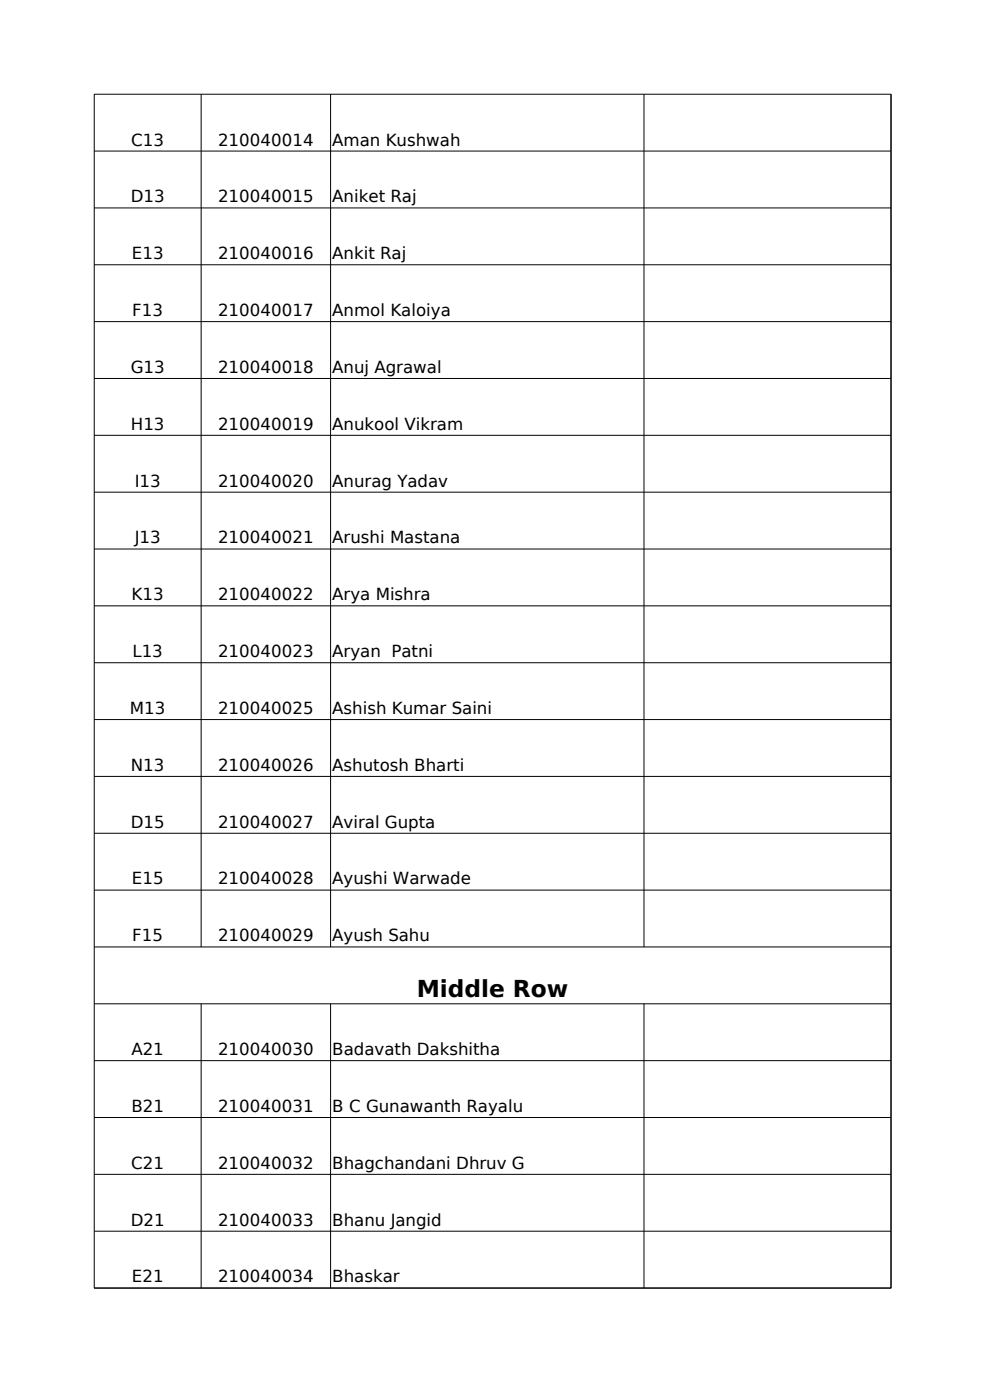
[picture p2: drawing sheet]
<svg xmlns="http://www.w3.org/2000/svg" width="210mm" height="297mm" viewBox="0 0 210 297" stroke-linecap="round" stroke-linejoin="round" font-family="sans-serif">
<defs><g id="words">
<text font-size="4.9" x="88.4" y="211.5">Middle Row</text>
<g font-size="3.5">
<text x="27.8" y="30.9">C13</text>
<text x="46.2" y="30.9">210040014</text>
<text x="70.5" y="30.9">Aman Kushwah</text>
<text x="27.7" y="42.9">D13</text>
<text x="46.2" y="42.9">210040015</text>
<text x="70.5" y="42.9">Aniket Raj</text>
<text x="28" y="55">E13</text>
<text x="46.2" y="55">210040016</text>
<text x="70.5" y="55">Ankit Raj</text>
<text x="28.1" y="67">F13</text>
<text x="46.2" y="67">210040017</text>
<text x="70.5" y="67">Anmol Kaloiya</text>
<text x="27.7" y="79.1">G13</text>
<text x="46.2" y="79.1">210040018</text>
<text x="70.5" y="79.1">Anuj Agrawal</text>
<text x="27.8" y="91.2">H13</text>
<text x="46.2" y="91.2">210040019</text>
<text x="70.5" y="91.2">Anukool Vikram</text>
<text x="28.6" y="103.2">I13</text>
<text x="46.2" y="103.2">210040020</text>
<text x="70.5" y="103.2">Anurag Yadav</text>
<text x="28.6" y="115.3">J13</text>
<text x="46.2" y="115.3">210040021</text>
<text x="70.5" y="115.3">Arushi Mastana</text>
<text x="27.9" y="127.4">K13</text>
<text x="46.2" y="127.4">210040022</text>
<text x="70.5" y="127.4">Arya Mishra</text>
<text x="28.1" y="139.4">L13</text>
<text x="46.2" y="139.4">210040023</text>
<text x="70.5" y="139.4">Aryan Patni</text>
<text x="27.5" y="151.5">M13</text>
<text x="46.2" y="151.5">210040025</text>
<text x="70.5" y="151.5">Ashish Kumar Saini</text>
<text x="27.8" y="163.5">N13</text>
<text x="46.2" y="163.5">210040026</text>
<text x="70.5" y="163.5">Ashutosh Bharti</text>
<text x="27.7" y="175.6">D15</text>
<text x="46.2" y="175.6">210040027</text>
<text x="70.5" y="175.6">Aviral Gupta</text>
<text x="28" y="187.6">E15</text>
<text x="46.2" y="187.6">210040028</text>
<text x="70.5" y="187.6">Ayushi Warwade</text>
<text x="28.1" y="199.7">F15</text>
<text x="46.2" y="199.7">210040029</text>
<text x="70.5" y="199.7">Ayush Sahu</text>
<text x="27.9" y="223.8">A21</text>
<text x="46.2" y="223.8">210040030</text>
<text x="70.5" y="223.8">Badavath Dakshitha</text>
<text x="27.9" y="235.9">B21</text>
<text x="46.2" y="235.9">210040031</text>
<text x="70.5" y="235.9">B C Gunawanth Rayalu</text>
<text x="27.8" y="247.9">C21</text>
<text x="46.2" y="247.9">210040032</text>
<text x="70.5" y="247.9">Bhagchandani Dhruv G</text>
<text x="27.7" y="260">D21</text>
<text x="46.2" y="260">210040033</text>
<text x="70.5" y="260">Bhanu Jangid</text>
<text x="28" y="272.1">E21</text>
<text x="46.2" y="272.1">210040034</text>
<text x="70.5" y="272.1">Bhaskar</text>
</g>
</g></defs>
<g fill="none" stroke="#000" stroke-width=".21">
<path d="M42.7 20v180.9M70.1 20v180.9M136.6 20v180.9M20 32.1h169M20 44.1h169M20 56.2h169M20 68.2h169M20 80.3h169M20 92.4h169M20 104.4h169M20 116.5h169M20 128.5h169"/>
<path d="M20 140.6h169M20 152.7h169M20 164.7h169M20 176.8h169M20 188.8h169M20 200.9h169M20 213h169M42.7 212.9v60.4M70.1 212.9v60.4M136.6 212.9v60.4M20 225h169M20 237.1h169"/>
<path d="M20 249.1h169M20 261.2h169M20 273.3h169M20 273.3v-253.3h169v253.3"/>
</g>
<use href="#words"/>
</svg>
